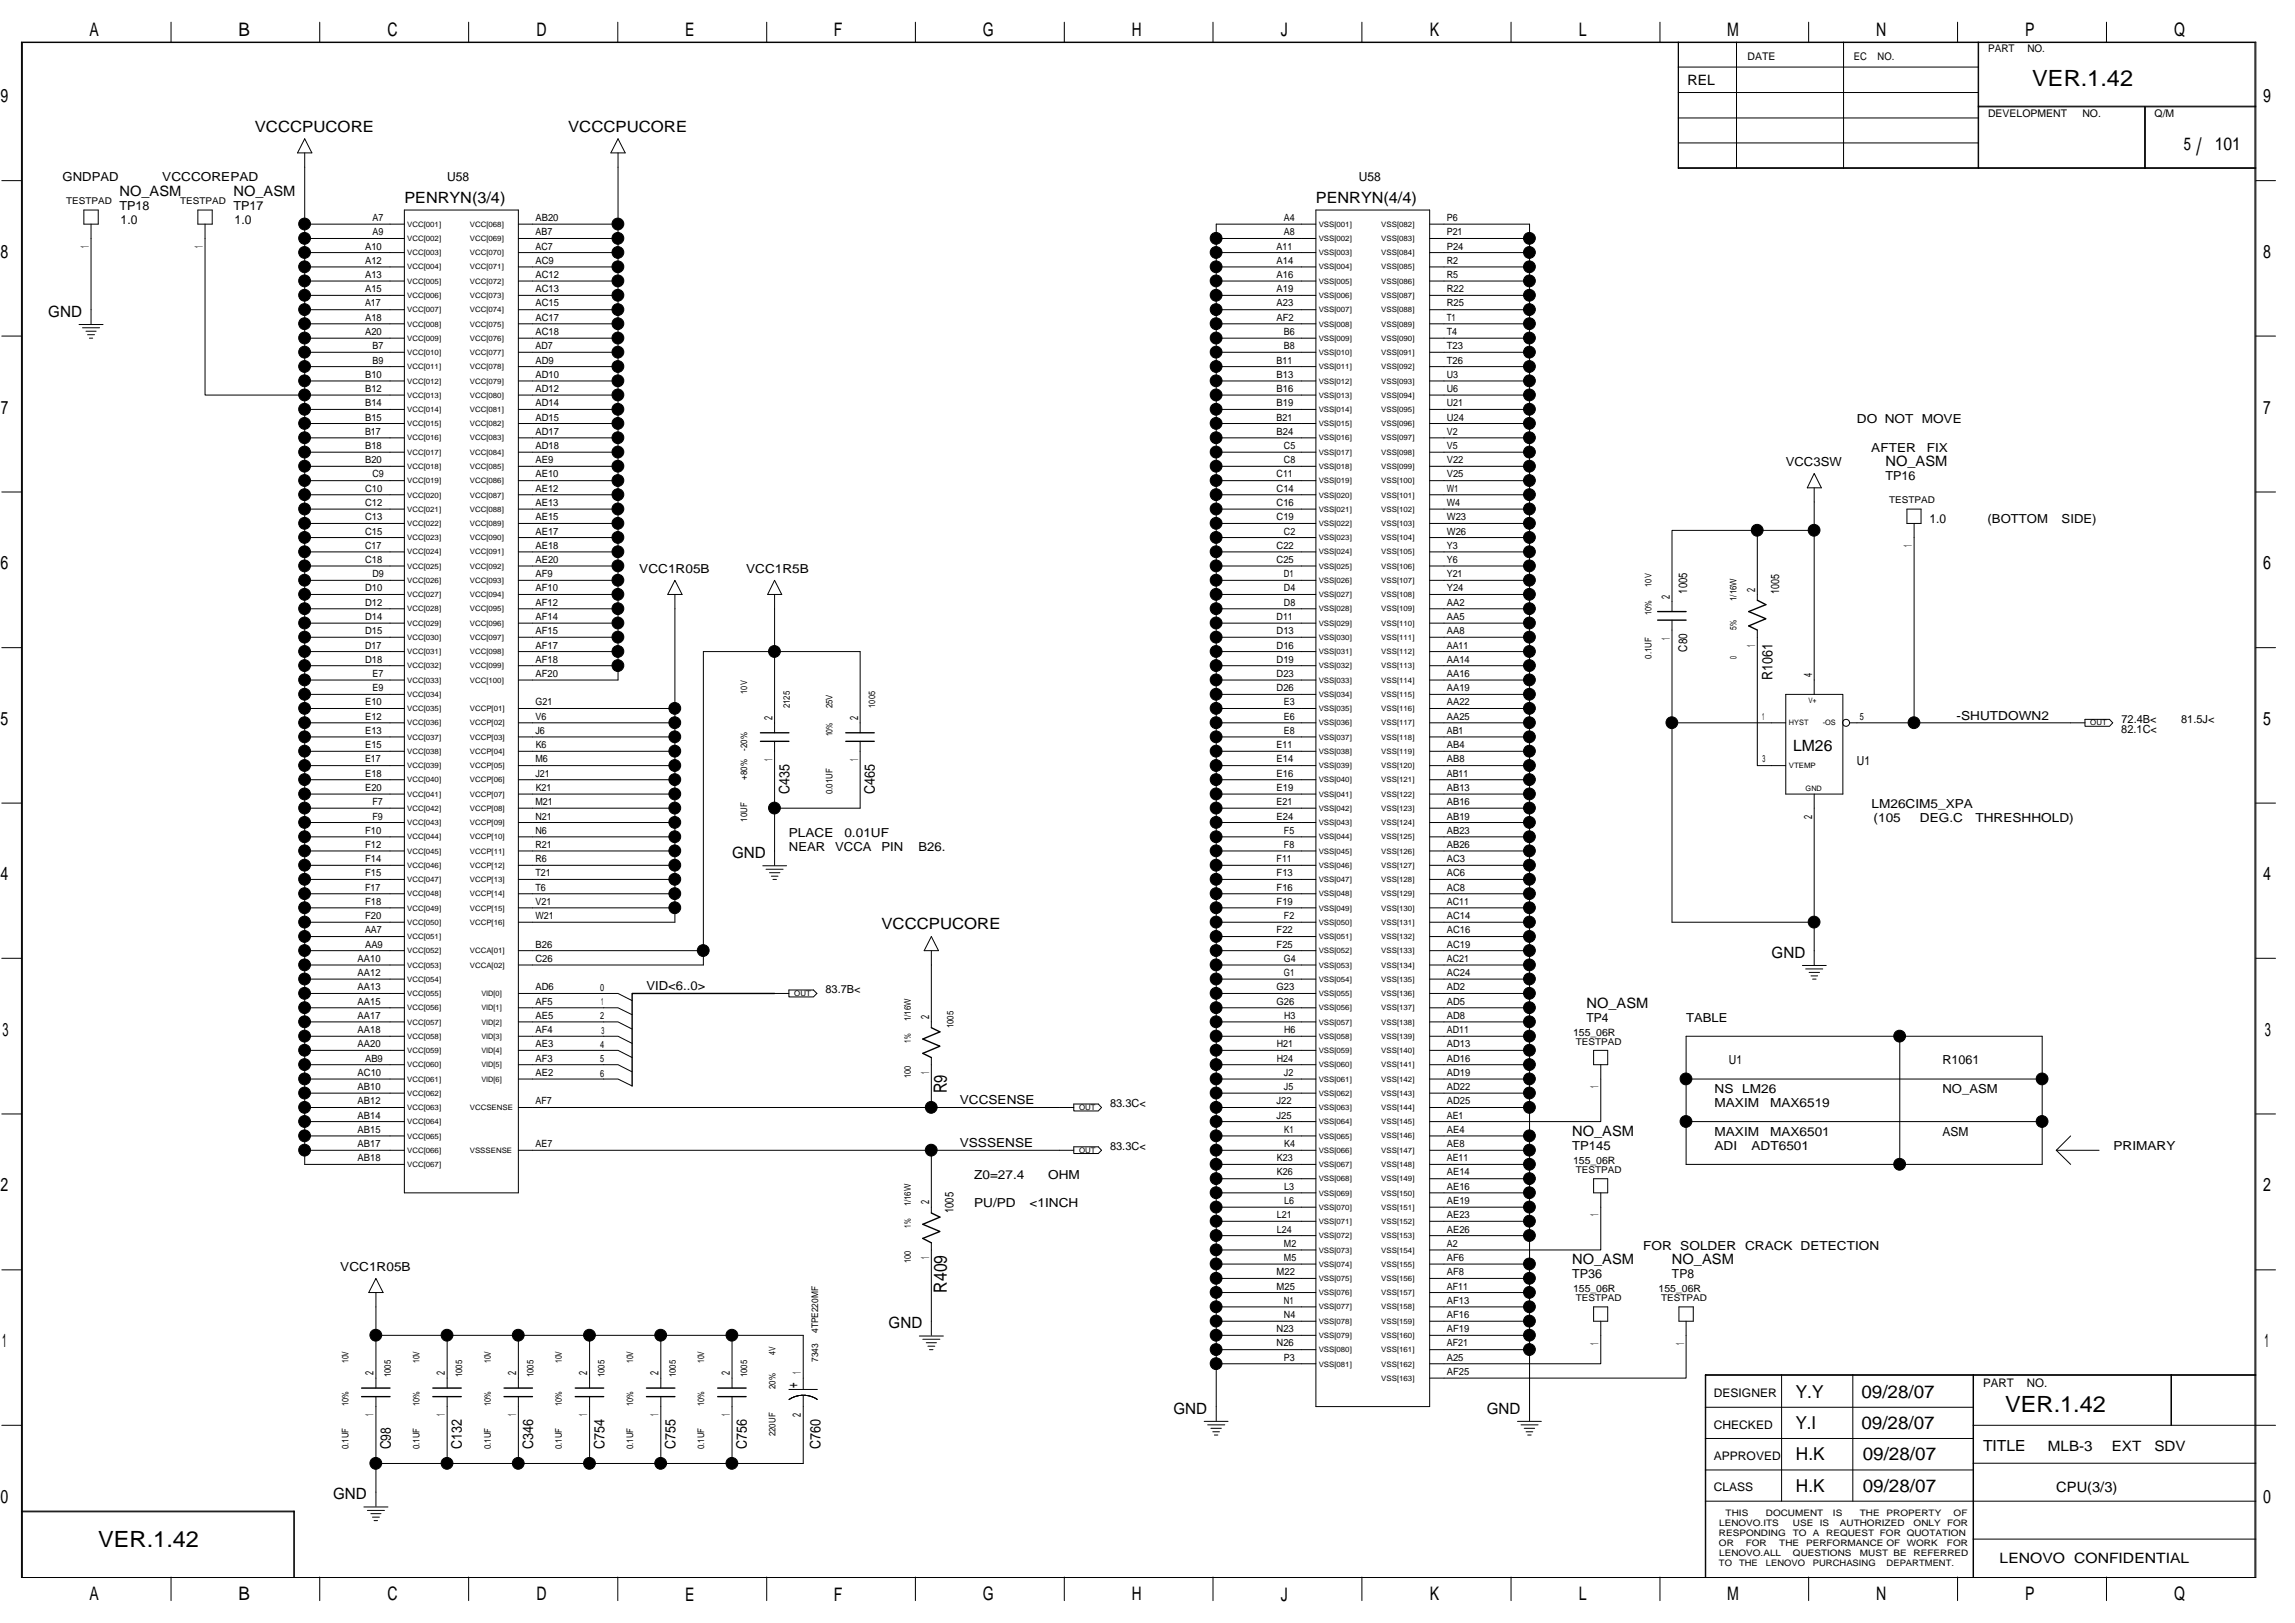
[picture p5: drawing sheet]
<svg xmlns="http://www.w3.org/2000/svg" width="420mm" height="297mm" viewBox="0 0 420 297" stroke-linecap="round" stroke-linejoin="round" font-family="sans-serif">
<defs><g id="words">
<text font-size="4.4" x="402.1" y="28.4">/</text>
<g font-size="4.1">
<text x="372.1" y="15.7">VER.1.42</text>
<text x="367.1" y="258.4">VER.1.42</text>
<text x="18" y="283.2">VER.1.42</text>
</g>
<g font-size="3.4">
<text x="16.4" y="6.6">A</text>
<text x="43.6" y="6.6">B</text>
<text x="70.9" y="6.6">C</text>
<text x="98.2" y="6.6">D</text>
<text x="125.4" y="6.6">E</text>
<text x="152.7" y="6.6">F</text>
<text x="179.9" y="6.6">G</text>
<text x="207.2" y="6.6">H</text>
<text x="234.5" y="6.6">J</text>
<text x="261.8" y="6.6">K</text>
<text x="289" y="6.6">L</text>
<text x="316.2" y="6.6">M</text>
<text x="343.5" y="6.6">N</text>
<text x="370.8" y="6.6">P</text>
<text x="398" y="6.6">Q</text>
<text x=".1" y="18.8">9</text>
<text x="414.3" y="18.8">9</text>
<text x=".1" y="47.2">8</text>
<text x="414.3" y="47.2">8</text>
<text x=".2" y="75.7">7</text>
<text x="414.3" y="75.7">7</text>
<text x=".1" y="104.2">6</text>
<text x="414.3" y="104.2">6</text>
<text x=".1" y="132.7">5</text>
<text x="414.3" y="132.7">5</text>
<text x=".1" y="161.1">4</text>
<text x="414.3" y="161.1">4</text>
<text x=".5" y="189.6">3</text>
<text x="414.6" y="189.6">3</text>
<text x=".1" y="218.1">2</text>
<text x="414.3" y="218.1">2</text>
<text x=".4" y="246.6">1</text>
<text x="414.6" y="246.6">1</text>
<text x=".1" y="275.1">0</text>
<text x="414.3" y="275.1">0</text>
<text x="16.4" y="292.9">A</text>
<text x="43.6" y="292.9">B</text>
<text x="70.9" y="292.9">C</text>
<text x="98.2" y="292.9">D</text>
<text x="125.4" y="292.9">E</text>
<text x="152.7" y="292.9">F</text>
<text x="179.9" y="292.9">G</text>
<text x="207.2" y="292.9">H</text>
<text x="234.5" y="292.9">J</text>
<text x="261.8" y="292.9">K</text>
<text x="289" y="292.9">L</text>
<text x="316.2" y="292.9">M</text>
<text x="343.5" y="292.9">N</text>
<text x="370.8" y="292.9">P</text>
<text x="398" y="292.9">Q</text>
</g>
<g font-size="3.3">
<text x="399.8" y="27.4">5</text>
<text x="405.5" y="27.4">101</text>
<text x="173.3" y="200.1" transform="rotate(-90 173.3 200.1)">R9</text>
<text x="173.3" y="236.6" transform="rotate(-90 173.3 236.6)">R409</text>
<text x="328.7" y="255.8">Y.Y</text>
<text x="340.8" y="255.8">09/28/07</text>
<text x="328.7" y="261.6">Y.I</text>
<text x="340.8" y="261.6">09/28/07</text>
<text x="328.8" y="267.3">H.K</text>
<text x="341" y="267.3">09/28/07</text>
<text x="328.8" y="273">H.K</text>
<text x="341" y="273">09/28/07</text>
</g>
<g font-size="2.8">
<text x="46.6" y="24.1">VCCCPUCORE</text>
<text x="104" y="24.1">VCCCPUCORE</text>
<text x="74" y="37.1">PENRYN(3/4)</text>
<text x="240.9" y="37.1">PENRYN(4/4)</text>
<text x="8.8" y="58">GND</text>
<text x="328.3" y="137.5">LM26</text>
<text x="134" y="157.1">GND</text>
<text x="161.4" y="170.1">VCCCPUCORE</text>
<text x="324.3" y="175.3">GND</text>
<text x="162.7" y="243.1">GND</text>
<text x="214.8" y="258.7">GND</text>
<text x="272.2" y="258.7">GND</text>
<text x="363" y="265.6">TITLE</text>
<text x="61" y="274.4">GND</text>
</g>
<g font-size="2.7">
<text x="324.5" y="124.5" transform="rotate(-90 324.5 124.5)">R1061</text>
<text x="144.6" y="145.3" transform="rotate(-90 144.6 145.3)">C435</text>
<text x="160.2" y="145.3" transform="rotate(-90 160.2 145.3)">C465</text>
<text x="146.1" y="254" transform="rotate(-90 146.1 254)">+</text>
<text x="71.5" y="265.3" transform="rotate(-90 71.5 265.3)">C98</text>
<text x="84.6" y="265.3" transform="rotate(-90 84.6 265.3)">C132</text>
<text x="97.6" y="265.3" transform="rotate(-90 97.6 265.3)">C346</text>
<text x="110.6" y="265.3" transform="rotate(-90 110.6 265.3)">C754</text>
<text x="123.7" y="265.3" transform="rotate(-90 123.7 265.3)">C755</text>
<text x="136.7" y="265.3" transform="rotate(-90 136.7 265.3)">C756</text>
<text x="150.2" y="265.3" transform="rotate(-90 150.2 265.3)">C760</text>
</g>
<g font-size="2.6">
<text x="308.9" y="15.5">REL</text>
<text x="21.9" y="35.8">NO_ASM</text>
<text x="42.7" y="35.8">NO_ASM</text>
<text x="345.2" y="85.3">NO_ASM</text>
<text x="290.4" y="184.4">NO_ASM</text>
<text x="287.8" y="207.9">NO_ASM</text>
<text x="287.8" y="231.4">NO_ASM</text>
<text x="306.1" y="231.4">NO_ASM</text>
<text x="374.9" y="265.5">MLB-3</text>
<text x="386.6" y="265.5">EXT</text>
<text x="394.4" y="265.5">SDV</text>
<text x="376.5" y="273.1">CPU(3/3)</text>
<text x="366.1" y="286.1">LENOVO CONFIDENTIAL</text>
</g>
<g font-size="2.3">
<text x="11.5" y="33.1">GNDPAD</text>
<text x="29.7" y="33.1">VCCCOREPAD</text>
<text x="81.9" y="33.1">U58</text>
<text x="248.7" y="33.1">U58</text>
<text x="21.9" y="38.4">TP18</text>
<text x="22.1" y="41">1.0</text>
<text x="42.7" y="38.4">TP17</text>
<text x="43" y="41">1.0</text>
<text x="340" y="77.5">DO NOT MOVE</text>
<text x="342.6" y="82.7">AFTER</text>
<text x="352.8" y="82.7">FIX</text>
<text x="326.9" y="85.3">VCC3SW</text>
<text x="345.2" y="87.9">TP16</text>
<text x="353.2" y="95.8">1.0</text>
<text x="363.9" y="95.8">(BOTTOM</text>
<text x="377.4" y="95.8">SIDE)</text>
<text x="117" y="104.9">VCC1R05B</text>
<text x="136.6" y="104.9">VCC1R5B</text>
<text x="358.2" y="131.7">-SHUTDOWN2</text>
<text x="340" y="140.1">U1</text>
<text x="342.6" y="147.9">LM26CIM5_XPA</text>
<text x="144.4" y="155.7">NEAR</text>
<text x="144.4" y="153.1">PLACE</text>
<text x="152.9" y="155.7">VCCA</text>
<text x="154.6" y="153.1">0.01UF</text>
<text x="161.4" y="155.7">PIN</text>
<text x="168.1" y="155.7">B26.</text>
<text x="343" y="150.5">(105</text>
<text x="351.5" y="150.5">DEG.C</text>
<text x="361.6" y="150.5">THRESHHOLD)</text>
<text x="118.4" y="181.3">VID&lt;6..0&gt;</text>
<text x="290.4" y="187">TP4</text>
<text x="308.7" y="187">TABLE</text>
<text x="316.5" y="194.8">U1</text>
<text x="355.6" y="194.8">R1061</text>
<text x="175.7" y="202.1">VCCSENSE</text>
<text x="313.9" y="200">NS</text>
<text x="313.9" y="202.7">MAXIM</text>
<text x="319" y="200">LM26</text>
<text x="324.1" y="202.7">MAX6519</text>
<text x="355.6" y="200">NO_ASM</text>
<text x="175.7" y="209.9">VSSSENSE</text>
<text x="313.9" y="207.9">MAXIM</text>
<text x="324.1" y="207.9">MAX6501</text>
<text x="355.6" y="207.9">ASM</text>
<text x="178.3" y="215.7">Z0=27.4</text>
<text x="191.9" y="215.7">OHM</text>
<text x="287.8" y="210.5">TP145</text>
<text x="313.9" y="210.5">ADI</text>
<text x="320.7" y="210.5">ADT6501</text>
<text x="386.9" y="210.5">PRIMARY</text>
<text x="178.3" y="220.9">PU/PD</text>
<text x="188.5" y="220.9">&lt;1INCH</text>
<text x="62.3" y="232.6">VCC1R05B</text>
<text x="287.8" y="233.9">TP36</text>
<text x="300.9" y="228.7">FOR SOLDER</text>
<text x="306.1" y="233.9">TP8</text>
<text x="319.5" y="228.7">CRACK DETECTION</text>
</g>
<g font-size="2.2">
<text x="308.9" y="108.6" transform="rotate(-90 308.9 108.6)">1005</text>
<text x="308.9" y="119.3" transform="rotate(-90 308.9 119.3)">C80</text>
<text x="174.6" y="222.1" transform="rotate(-90 174.6 222.1)">1005</text>
<text x="313.8" y="255.7">DESIGNER</text>
<text x="363" y="253.8">PART</text>
<text x="371.1" y="253.8">NO.</text>
<text x="313.8" y="261.5">CHECKED</text>
<text x="313.8" y="267.2">APPROVED</text>
<text x="313.8" y="272.9">CLASS</text>
</g>
<g font-size="2.1">
<text x="16.3" y="45.3" transform="rotate(-90 16.3 45.3)">1</text>
<text x="37.1" y="45.3" transform="rotate(-90 37.1 45.3)">1</text>
<text x="350" y="100.1" transform="rotate(-90 350 100.1)">1</text>
<text x="305.7" y="109.6" transform="rotate(-90 305.7 109.6)">2</text>
<text x="321.3" y="108.3" transform="rotate(-90 321.3 108.3)">2</text>
<text x="325.7" y="108.6" transform="rotate(-90 325.7 108.6)">1005</text>
<text x="305.7" y="117.1" transform="rotate(-90 305.7 117.1)">1</text>
<text x="321.3" y="118.4" transform="rotate(-90 321.3 118.4)">1</text>
<text x="331.8" y="124" transform="rotate(-90 331.8 124)">4</text>
<text x="141.4" y="131.7" transform="rotate(-90 141.4 131.7)">2</text>
<text x="157.1" y="131.7" transform="rotate(-90 157.1 131.7)">2</text>
<text x="141.4" y="139.2" transform="rotate(-90 141.4 139.2)">1</text>
<text x="157.1" y="139.2" transform="rotate(-90 157.1 139.2)">1</text>
<text x="331.8" y="149.8" transform="rotate(-90 331.8 149.8)">2</text>
<text x="170.1" y="186.5" transform="rotate(-90 170.1 186.5)">2</text>
<text x="170.1" y="196.6" transform="rotate(-90 170.1 196.6)">1</text>
<text x="292.6" y="199.2" transform="rotate(-90 292.6 199.2)">1</text>
<text x="170.1" y="220.4" transform="rotate(-90 170.1 220.4)">2</text>
<text x="292.6" y="222.6" transform="rotate(-90 292.6 222.6)">1</text>
<text x="170.1" y="230.5" transform="rotate(-90 170.1 230.5)">1</text>
<text x="68.4" y="251.7" transform="rotate(-90 68.4 251.7)">2</text>
<text x="81.4" y="251.7" transform="rotate(-90 81.4 251.7)">2</text>
<text x="94.5" y="251.7" transform="rotate(-90 94.5 251.7)">2</text>
<text x="107.5" y="251.7" transform="rotate(-90 107.5 251.7)">2</text>
<text x="120.6" y="251.7" transform="rotate(-90 120.6 251.7)">2</text>
<text x="133.6" y="251.7" transform="rotate(-90 133.6 251.7)">2</text>
<text x="146.6" y="251.5" transform="rotate(-90 146.6 251.5)">1</text>
<text x="292.6" y="246.1" transform="rotate(-90 292.6 246.1)">1</text>
<text x="308.3" y="246.1" transform="rotate(-90 308.3 246.1)">1</text>
<text x="68.4" y="259.1" transform="rotate(-90 68.4 259.1)">1</text>
<text x="81.4" y="259.1" transform="rotate(-90 81.4 259.1)">1</text>
<text x="94.5" y="259.1" transform="rotate(-90 94.5 259.1)">1</text>
<text x="107.5" y="259.1" transform="rotate(-90 107.5 259.1)">1</text>
<text x="120.6" y="259.1" transform="rotate(-90 120.6 259.1)">1</text>
<text x="133.6" y="259.1" transform="rotate(-90 133.6 259.1)">1</text>
<text x="146.6" y="259.3" transform="rotate(-90 146.6 259.3)">2</text>
</g>
<g font-size="2">
<text x="388.4" y="134.1">82.1C&lt;</text>
<text x="388.4" y="132.2">72.4B&lt;</text>
<text x="399.3" y="132.2">81.5J&lt;</text>
<text x="151.1" y="181.8">83.7B&lt;</text>
<text x="203.2" y="202.6">83.3C&lt;</text>
<text x="203.2" y="210.5">83.3C&lt;</text>
</g>
<g font-size="1.9">
<text x="319.9" y="11">DATE</text>
<text x="339.4" y="11">EC</text>
<text x="343.7" y="11">NO.</text>
<text x="364" y="9.5">PART</text>
<text x="371.2" y="9.5">NO.</text>
<text x="364" y="21.3">DEVELOPMENT</text>
<text x="381.2" y="21.3">NO.</text>
<text x="394.5" y="21.3">Q/M</text>
<text x="288" y="189.6">155_06R</text>
<text x="288" y="213.1">155_06R</text>
<text x="288" y="236.5">155_06R</text>
<text x="303.6" y="236.5">155_06R</text>
</g>
<g font-size="1.8">
<text x="68.2" y="40.5">A7</text>
<text x="98" y="40.5">AB20</text>
<text x="235.1" y="40.5">A4</text>
<text x="264.9" y="40.5">P6</text>
<text x="66.8" y="45.7">A10</text>
<text x="68.2" y="43.1">A9</text>
<text x="98" y="45.7">AC7</text>
<text x="98" y="43.1">AB7</text>
<text x="233.7" y="45.7">A11</text>
<text x="235.1" y="43.1">A8</text>
<text x="264.9" y="45.7">P24</text>
<text x="264.9" y="43.1">P21</text>
<text x="66.8" y="53.5">A15</text>
<text x="66.8" y="50.9">A13</text>
<text x="66.8" y="48.3">A12</text>
<text x="98" y="48.3">AC9</text>
<text x="98" y="53.5">AC13</text>
<text x="98" y="50.9">AC12</text>
<text x="233.7" y="53.5">A19</text>
<text x="233.7" y="50.9">A16</text>
<text x="233.7" y="48.3">A14</text>
<text x="264.9" y="50.9">R5</text>
<text x="264.9" y="53.5">R22</text>
<text x="264.9" y="48.3">R2</text>
<text x="66.8" y="58.7">A18</text>
<text x="66.8" y="56.1">A17</text>
<text x="98" y="58.7">AC17</text>
<text x="98" y="56.1">AC15</text>
<text x="233.7" y="58.7">AF2</text>
<text x="233.7" y="56.1">A23</text>
<text x="264.9" y="58.7">T1</text>
<text x="264.9" y="56.1">R25</text>
<text x="66.8" y="61.3">A20</text>
<text x="68.2" y="63.9">B7</text>
<text x="98" y="63.9">AD7</text>
<text x="98" y="61.3">AC18</text>
<text x="235.1" y="63.9">B8</text>
<text x="235.1" y="61.3">B6</text>
<text x="264.9" y="61.3">T4</text>
<text x="264.9" y="63.9">T23</text>
<text x="66.8" y="71.8">B12</text>
<text x="66.8" y="69.1">B10</text>
<text x="68.2" y="66.5">B9</text>
<text x="98" y="66.5">AD9</text>
<text x="98" y="71.8">AD12</text>
<text x="98" y="69.1">AD10</text>
<text x="233.7" y="71.8">B16</text>
<text x="233.7" y="69.1">B13</text>
<text x="233.7" y="66.5">B11</text>
<text x="264.9" y="71.8">U6</text>
<text x="264.9" y="69.1">U3</text>
<text x="264.9" y="66.5">T26</text>
<text x="66.8" y="77">B15</text>
<text x="66.8" y="74.3">B14</text>
<text x="98" y="77">AD15</text>
<text x="98" y="74.3">AD14</text>
<text x="233.7" y="77">B21</text>
<text x="233.7" y="74.3">B19</text>
<text x="264.9" y="77">U24</text>
<text x="264.9" y="74.3">U21</text>
<text x="66.8" y="79.6">B17</text>
<text x="66.8" y="82.2">B18</text>
<text x="98" y="82.2">AD18</text>
<text x="98" y="79.6">AD17</text>
<text x="233.7" y="79.6">B24</text>
<text x="235.1" y="82.2">C5</text>
<text x="264.9" y="82.2">V5</text>
<text x="264.9" y="79.6">V2</text>
<text x="66.8" y="84.8">B20</text>
<text x="68.2" y="87.4">C9</text>
<text x="98" y="84.8">AE9</text>
<text x="98" y="87.4">AE10</text>
<text x="233.7" y="87.4">C11</text>
<text x="235.1" y="84.8">C8</text>
<text x="264.9" y="87.4">V25</text>
<text x="264.9" y="84.8">V22</text>
<text x="66.8" y="95.2">C13</text>
<text x="66.8" y="92.6">C12</text>
<text x="66.8" y="90">C10</text>
<text x="98" y="95.2">AE15</text>
<text x="98" y="92.6">AE13</text>
<text x="98" y="90">AE12</text>
<text x="233.7" y="95.2">C19</text>
<text x="233.7" y="92.6">C16</text>
<text x="233.7" y="90">C14</text>
<text x="264.9" y="92.6">W4</text>
<text x="264.9" y="95.2">W23</text>
<text x="264.9" y="90">W1</text>
<text x="66.8" y="100.4">C17</text>
<text x="66.8" y="97.8">C15</text>
<text x="98" y="100.4">AE18</text>
<text x="98" y="97.8">AE17</text>
<text x="233.7" y="100.4">C22</text>
<text x="235.1" y="97.8">C2</text>
<text x="264.9" y="100.4">Y3</text>
<text x="264.9" y="97.8">W26</text>
<text x="66.8" y="103">C18</text>
<text x="68.2" y="105.7">D9</text>
<text x="98" y="105.7">AF9</text>
<text x="98" y="103">AE20</text>
<text x="233.7" y="103">C25</text>
<text x="235.1" y="105.7">D1</text>
<text x="264.9" y="103">Y6</text>
<text x="264.9" y="105.7">Y21</text>
<text x="66.8" y="113.5">D14</text>
<text x="66.8" y="110.9">D12</text>
<text x="66.8" y="108.2">D10</text>
<text x="98" y="113.5">AF14</text>
<text x="98" y="110.9">AF12</text>
<text x="98" y="108.2">AF10</text>
<text x="233.7" y="113.5">D11</text>
<text x="235.1" y="110.9">D8</text>
<text x="235.1" y="108.2">D4</text>
<text x="264.9" y="108.2">Y24</text>
<text x="264.9" y="113.5">AA5</text>
<text x="264.9" y="110.9">AA2</text>
<text x="66.8" y="118.7">D17</text>
<text x="66.8" y="116.1">D15</text>
<text x="98" y="118.7">AF17</text>
<text x="98" y="116.1">AF15</text>
<text x="233.7" y="118.7">D16</text>
<text x="233.7" y="116.1">D13</text>
<text x="264.9" y="116.1">AA8</text>
<text x="264.9" y="118.7">AA11</text>
<text x="66.8" y="121.3">D18</text>
<text x="68.2" y="123.9">E7</text>
<text x="98" y="123.9">AF20</text>
<text x="98" y="121.3">AF18</text>
<text x="233.7" y="123.9">D23</text>
<text x="233.7" y="121.3">D19</text>
<text x="264.9" y="123.9">AA16</text>
<text x="264.9" y="121.3">AA14</text>
<text x="66.8" y="131.7">E12</text>
<text x="66.8" y="129.1">E10</text>
<text x="68.2" y="126.5">E9</text>
<text x="98" y="131.7">V6</text>
<text x="98" y="129.1">G21</text>
<text x="233.7" y="126.5">D26</text>
<text x="235.1" y="131.7">E6</text>
<text x="235.1" y="129.1">E3</text>
<text x="264.9" y="131.7">AA25</text>
<text x="264.9" y="129.1">AA22</text>
<text x="264.9" y="126.5">AA19</text>
<text x="322.6" y="131.7">1</text>
<text x="340.5" y="131.7">5</text>
<text x="66.8" y="136.9">E15</text>
<text x="66.8" y="134.3">E13</text>
<text x="98" y="134.3">J6</text>
<text x="98.1" y="136.9">K6</text>
<text x="233.7" y="136.9">E11</text>
<text x="235.1" y="134.3">E8</text>
<text x="264.9" y="136.9">AB4</text>
<text x="264.9" y="134.3">AB1</text>
<text x="66.8" y="142.2">E18</text>
<text x="66.8" y="139.5">E17</text>
<text x="98" y="139.5">M6</text>
<text x="98" y="142.2">J21</text>
<text x="233.7" y="142.2">E16</text>
<text x="233.7" y="139.5">E14</text>
<text x="264.9" y="139.5">AB8</text>
<text x="264.9" y="142.2">AB11</text>
<text x="322.7" y="139.5">3</text>
<text x="66.8" y="144.7">E20</text>
<text x="68.2" y="150">F9</text>
<text x="68.2" y="147.4">F7</text>
<text x="98" y="150">N21</text>
<text x="98" y="147.4">M21</text>
<text x="98.1" y="144.7">K21</text>
<text x="233.7" y="150">E24</text>
<text x="233.7" y="147.4">E21</text>
<text x="233.7" y="144.7">E19</text>
<text x="264.9" y="150">AB19</text>
<text x="264.9" y="147.4">AB16</text>
<text x="264.9" y="144.7">AB13</text>
<text x="66.8" y="155.2">F12</text>
<text x="66.8" y="152.6">F10</text>
<text x="98" y="155.2">R21</text>
<text x="98" y="152.6">N6</text>
<text x="235.1" y="155.2">F8</text>
<text x="235.1" y="152.6">F5</text>
<text x="264.9" y="155.2">AB26</text>
<text x="264.9" y="152.6">AB23</text>
<text x="66.8" y="160.4">F15</text>
<text x="66.8" y="157.8">F14</text>
<text x="98" y="160.4">T21</text>
<text x="98" y="157.8">R6</text>
<text x="233.7" y="160.4">F13</text>
<text x="233.7" y="157.8">F11</text>
<text x="264.9" y="160.4">AC6</text>
<text x="264.9" y="157.8">AC3</text>
<text x="66.8" y="165.6">F18</text>
<text x="66.8" y="163">F17</text>
<text x="98" y="165.6">V21</text>
<text x="98" y="163">T6</text>
<text x="233.7" y="165.6">F19</text>
<text x="233.7" y="163">F16</text>
<text x="264.9" y="163">AC8</text>
<text x="264.9" y="165.6">AC11</text>
<text x="66.8" y="168.2">F20</text>
<text x="66.8" y="170.8">AA7</text>
<text x="66.8" y="173.4">AA9</text>
<text x="98" y="168.2">W21</text>
<text x="98" y="173.4">B26</text>
<text x="233.7" y="173.4">F25</text>
<text x="233.7" y="170.8">F22</text>
<text x="235.1" y="168.2">F2</text>
<text x="264.9" y="173.4">AC19</text>
<text x="264.9" y="170.8">AC16</text>
<text x="264.9" y="168.2">AC14</text>
<text x="65.5" y="178.6">AA12</text>
<text x="65.5" y="176.1">AA10</text>
<text x="98" y="176.1">C26</text>
<text x="235.1" y="176.1">G4</text>
<text x="235.1" y="178.6">G1</text>
<text x="264.9" y="178.6">AC24</text>
<text x="264.9" y="176.1">AC21</text>
<text x="65.5" y="183.9">AA15</text>
<text x="65.5" y="181.3">AA13</text>
<text x="98" y="183.9">AF5</text>
<text x="98" y="181.3">AD6</text>
<text x="109.9" y="181.4">0</text>
<text x="110.1" y="184">1</text>
<text x="233.7" y="183.9">G26</text>
<text x="233.7" y="181.3">G23</text>
<text x="264.9" y="183.9">AD5</text>
<text x="264.9" y="181.3">AD2</text>
<text x="65.5" y="191.7">AA20</text>
<text x="65.5" y="189.1">AA18</text>
<text x="65.5" y="186.5">AA17</text>
<text x="98" y="189.1">AF4</text>
<text x="98" y="186.5">AE5</text>
<text x="98" y="191.7">AE3</text>
<text x="109.9" y="191.8">4</text>
<text x="109.9" y="186.6">2</text>
<text x="110.1" y="189.2">3</text>
<text x="233.8" y="191.7">H21</text>
<text x="235.1" y="189.1">H6</text>
<text x="235.1" y="186.5">H3</text>
<text x="264.9" y="186.5">AD8</text>
<text x="264.9" y="191.7">AD13</text>
<text x="264.9" y="189.1">AD11</text>
<text x="65.5" y="196.9">AC10</text>
<text x="66.8" y="194.3">AB9</text>
<text x="98" y="194.3">AF3</text>
<text x="98" y="196.9">AE2</text>
<text x="109.9" y="197">6</text>
<text x="109.9" y="194.4">5</text>
<text x="233.8" y="194.3">H24</text>
<text x="235.1" y="196.9">J2</text>
<text x="264.9" y="196.9">AD19</text>
<text x="264.9" y="194.3">AD16</text>
<text x="65.5" y="202.1">AB12</text>
<text x="65.5" y="199.5">AB10</text>
<text x="98" y="202.1">AF7</text>
<text x="233.7" y="202.1">J22</text>
<text x="235.1" y="199.5">J5</text>
<text x="264.9" y="202.1">AD25</text>
<text x="264.9" y="199.5">AD22</text>
<text x="65.5" y="209.9">AB17</text>
<text x="65.5" y="207.3">AB15</text>
<text x="65.5" y="204.7">AB14</text>
<text x="98" y="209.9">AE7</text>
<text x="233.7" y="204.7">J25</text>
<text x="235.1" y="207.3">K1</text>
<text x="235.1" y="209.9">K4</text>
<text x="264.9" y="209.9">AE8</text>
<text x="264.9" y="207.3">AE4</text>
<text x="264.9" y="204.7">AE1</text>
<text x="65.5" y="212.6">AB18</text>
<text x="233.8" y="215.1">K26</text>
<text x="233.8" y="212.6">K23</text>
<text x="264.9" y="215.1">AE14</text>
<text x="264.9" y="212.6">AE11</text>
<text x="235.1" y="220.4">L6</text>
<text x="235.1" y="217.8">L3</text>
<text x="264.9" y="220.4">AE19</text>
<text x="264.9" y="217.8">AE16</text>
<text x="233.8" y="225.6">L24</text>
<text x="233.8" y="223">L21</text>
<text x="264.9" y="225.6">AE26</text>
<text x="264.9" y="223">AE23</text>
<text x="233.7" y="233.4">M22</text>
<text x="235.1" y="230.8">M5</text>
<text x="235.1" y="228.2">M2</text>
<text x="264.9" y="233.4">AF8</text>
<text x="264.9" y="230.8">AF6</text>
<text x="264.9" y="228.2">A2</text>
<text x="233.7" y="236">M25</text>
<text x="235.1" y="238.6">N1</text>
<text x="264.9" y="238.6">AF13</text>
<text x="264.9" y="236">AF11</text>
<text x="233.7" y="243.8">N23</text>
<text x="235.1" y="241.2">N4</text>
<text x="264.9" y="243.8">AF19</text>
<text x="264.9" y="241.2">AF16</text>
<text x="233.7" y="246.4">N26</text>
<text x="235.1" y="249">P3</text>
<text x="264.9" y="251.7">AF25</text>
<text x="264.9" y="246.4">AF21</text>
<text x="264.9" y="249">A25</text>
</g>
<g font-size="1.7">
<text x="12.1" y="37.3">TESTPAD</text>
<text x="33" y="37.3">TESTPAD</text>
<text x="345.9" y="92.1">TESTPAD</text>
<text x="302.3" y="107.4" transform="rotate(-90 302.3 107.4)">10V</text>
<text x="302.3" y="112.6" transform="rotate(-90 302.3 112.6)">10%</text>
<text x="317.9" y="110" transform="rotate(-90 317.9 110)">1/16W</text>
<text x="317.9" y="115.3" transform="rotate(-90 317.9 115.3)">5%</text>
<text x="302.3" y="120.6" transform="rotate(-90 302.3 120.6)">0.1UF</text>
<text x="317.9" y="120.6" transform="rotate(-90 317.9 120.6)">0</text>
<text x="136.8" y="127" transform="rotate(-90 136.8 127)">10V</text>
<text x="144.6" y="129.7" transform="rotate(-90 144.6 129.7)">2125</text>
<text x="152.4" y="129.7" transform="rotate(-90 152.4 129.7)">25V</text>
<text x="160.2" y="129.5" transform="rotate(-90 160.2 129.5)">1005</text>
<text x="136.8" y="137.4" transform="rotate(-90 136.8 137.4)">-20%</text>
<text x="152.4" y="134.7" transform="rotate(-90 152.4 134.7)">10%</text>
<text x="136.8" y="142.7" transform="rotate(-90 136.8 142.7)">+80%</text>
<text x="152.4" y="145.3" transform="rotate(-90 152.4 145.3)">0.01UF</text>
<text x="136.8" y="150.4" transform="rotate(-90 136.8 150.4)">10UF</text>
<text x="166.7" y="186.9" transform="rotate(-90 166.7 186.9)">1/16W</text>
<text x="166.7" y="190.8" transform="rotate(-90 166.7 190.8)">1%</text>
<text x="174.6" y="188.2" transform="rotate(-90 174.6 188.2)">1005</text>
<text x="288.5" y="191.2">TESTPAD</text>
<text x="166.7" y="197.4" transform="rotate(-90 166.7 197.4)">100</text>
<text x="288.5" y="214.6">TESTPAD</text>
<text x="166.7" y="220.8" transform="rotate(-90 166.7 220.8)">1/16W</text>
<text x="166.7" y="224.7" transform="rotate(-90 166.7 224.7)">1%</text>
<text x="166.7" y="231.2" transform="rotate(-90 166.7 231.2)">100</text>
<text x="288.5" y="238.1">TESTPAD</text>
<text x="304.1" y="238.1">TESTPAD</text>
<text x="149.8" y="244" transform="rotate(-90 149.8 244)">4TPE220MF</text>
<text x="63.8" y="249.5" transform="rotate(-90 63.8 249.5)">10V</text>
<text x="76.8" y="249.5" transform="rotate(-90 76.8 249.5)">10V</text>
<text x="89.9" y="249.5" transform="rotate(-90 89.9 249.5)">10V</text>
<text x="102.9" y="249.5" transform="rotate(-90 102.9 249.5)">10V</text>
<text x="115.9" y="249.5" transform="rotate(-90 115.9 249.5)">10V</text>
<text x="128.9" y="249.5" transform="rotate(-90 128.9 249.5)">10V</text>
<text x="142" y="247.9" transform="rotate(-90 142 247.9)">4V</text>
<text x="149.8" y="249.3" transform="rotate(-90 149.8 249.3)">7343</text>
<text x="63.8" y="257.3" transform="rotate(-90 63.8 257.3)">10%</text>
<text x="71.6" y="252.1" transform="rotate(-90 71.6 252.1)">1005</text>
<text x="76.8" y="257.3" transform="rotate(-90 76.8 257.3)">10%</text>
<text x="84.6" y="252.1" transform="rotate(-90 84.6 252.1)">1005</text>
<text x="89.9" y="257.3" transform="rotate(-90 89.9 257.3)">10%</text>
<text x="97.7" y="252.1" transform="rotate(-90 97.7 252.1)">1005</text>
<text x="102.9" y="257.3" transform="rotate(-90 102.9 257.3)">10%</text>
<text x="110.7" y="252.1" transform="rotate(-90 110.7 252.1)">1005</text>
<text x="115.9" y="257.3" transform="rotate(-90 115.9 257.3)">10%</text>
<text x="123.7" y="252.1" transform="rotate(-90 123.7 252.1)">1005</text>
<text x="128.9" y="257.3" transform="rotate(-90 128.9 257.3)">10%</text>
<text x="136.8" y="252.1" transform="rotate(-90 136.8 252.1)">1005</text>
<text x="142" y="254.2" transform="rotate(-90 142 254.2)">20%</text>
<text x="142" y="262.9" transform="rotate(-90 142 262.9)">220UF</text>
<text x="63.8" y="265.3" transform="rotate(-90 63.8 265.3)">0.1UF</text>
<text x="76.8" y="265.3" transform="rotate(-90 76.8 265.3)">0.1UF</text>
<text x="89.9" y="265.3" transform="rotate(-90 89.9 265.3)">0.1UF</text>
<text x="102.9" y="265.3" transform="rotate(-90 102.9 265.3)">0.1UF</text>
<text x="115.9" y="265.3" transform="rotate(-90 115.9 265.3)">0.1UF</text>
<text x="128.9" y="265.3" transform="rotate(-90 128.9 265.3)">0.1UF</text>
</g>
<g font-size="1.6">
<text x="314.7" y="281.2">RESPONDING</text>
<text x="314.7" y="279.3">LENOVO.ITS</text>
<text x="315.9" y="277.5">THIS</text>
<text x="323.3" y="277.5">DOCUMENT</text>
<text x="328.2" y="281.2">TO</text>
<text x="328.2" y="279.3">USE</text>
<text x="331.9" y="281.2">A</text>
<text x="333.2" y="279.3">IS</text>
<text x="334.3" y="281.2">REQUEST FOR QUOTATION</text>
<text x="335.6" y="277.5">IS</text>
<text x="336.8" y="279.3">AUTHORIZED</text>
<text x="340.5" y="277.5">THE</text>
<text x="345.4" y="277.5">PROPERTY</text>
<text x="350.3" y="279.3">ONLY</text>
<text x="356.5" y="279.3">FOR</text>
<text x="357.7" y="277.5">OF</text>
<text x="314.7" y="286.7">TO</text>
<text x="314.7" y="283">OR</text>
<text x="314.7" y="284.9">LENOVO.ALL</text>
<text x="318.4" y="286.7">THE</text>
<text x="319.6" y="283">FOR</text>
<text x="323.3" y="286.7">LENOVO</text>
<text x="325.7" y="283">THE</text>
<text x="328.2" y="284.9">QUESTIONS</text>
<text x="330.7" y="283">PERFORMANCE OF</text>
<text x="331.9" y="286.7">PURCHASING</text>
<text x="340.5" y="284.9">MUST BE</text>
<text x="345.4" y="286.7">DEPARTMENT.</text>
<text x="349.1" y="283">WORK</text>
<text x="350.3" y="284.9">REFERRED</text>
<text x="356.4" y="283">FOR</text>
</g>
<g font-size="1.4">
<text x="74.5" y="41.5">VCC[001]</text>
<text x="86" y="41.5">VCC[068]</text>
<text x="241.4" y="41.5">VSS[001]</text>
<text x="252.9" y="41.5">VSS[082]</text>
<text x="74.5" y="44.1">VCC[002]</text>
<text x="74.5" y="46.7">VCC[003]</text>
<text x="86" y="44.1">VCC[069]</text>
<text x="86" y="46.7">VCC[070]</text>
<text x="241.4" y="44.1">VSS[002]</text>
<text x="241.4" y="46.7">VSS[003]</text>
<text x="252.9" y="44.1">VSS[083]</text>
<text x="252.9" y="46.7">VSS[084]</text>
<text x="74.5" y="49.3">VCC[004]</text>
<text x="74.5" y="51.9">VCC[005]</text>
<text x="86" y="49.3">VCC[071]</text>
<text x="86" y="51.9">VCC[072]</text>
<text x="241.4" y="49.3">VSS[004]</text>
<text x="241.4" y="51.9">VSS[005]</text>
<text x="252.9" y="49.3">VSS[085]</text>
<text x="252.9" y="51.9">VSS[086]</text>
<text x="74.5" y="54.5">VCC[006]</text>
<text x="74.5" y="57.2">VCC[007]</text>
<text x="74.5" y="59.8">VCC[008]</text>
<text x="86" y="54.5">VCC[073]</text>
<text x="86" y="57.2">VCC[074]</text>
<text x="86" y="59.8">VCC[075]</text>
<text x="241.4" y="54.5">VSS[006]</text>
<text x="241.4" y="57.2">VSS[007]</text>
<text x="241.4" y="59.8">VSS[008]</text>
<text x="252.9" y="54.5">VSS[087]</text>
<text x="252.9" y="57.2">VSS[088]</text>
<text x="252.9" y="59.8">VSS[089]</text>
<text x="74.5" y="62.4">VCC[009]</text>
<text x="74.5" y="65">VCC[010]</text>
<text x="86" y="62.4">VCC[076]</text>
<text x="86" y="65">VCC[077]</text>
<text x="241.4" y="62.4">VSS[009]</text>
<text x="241.4" y="65">VSS[010]</text>
<text x="252.9" y="62.4">VSS[090]</text>
<text x="252.9" y="65">VSS[091]</text>
<text x="74.5" y="67.6">VCC[011]</text>
<text x="74.5" y="70.2">VCC[012]</text>
<text x="86" y="67.6">VCC[078]</text>
<text x="86" y="70.2">VCC[079]</text>
<text x="241.4" y="67.6">VSS[011]</text>
<text x="241.4" y="70.2">VSS[012]</text>
<text x="252.9" y="67.6">VSS[092]</text>
<text x="252.9" y="70.2">VSS[093]</text>
<text x="74.5" y="72.8">VCC[013]</text>
<text x="74.5" y="75.4">VCC[014]</text>
<text x="86" y="72.8">VCC[080]</text>
<text x="86" y="75.4">VCC[081]</text>
<text x="241.4" y="72.8">VSS[013]</text>
<text x="241.4" y="75.4">VSS[014]</text>
<text x="252.9" y="72.8">VSS[094]</text>
<text x="252.9" y="75.4">VSS[095]</text>
<text x="74.5" y="78">VCC[015]</text>
<text x="74.5" y="80.6">VCC[016]</text>
<text x="74.5" y="83.2">VCC[017]</text>
<text x="86" y="78">VCC[082]</text>
<text x="86" y="80.6">VCC[083]</text>
<text x="86" y="83.2">VCC[084]</text>
<text x="241.4" y="78">VSS[015]</text>
<text x="241.4" y="80.6">VSS[016]</text>
<text x="241.4" y="83.2">VSS[017]</text>
<text x="252.9" y="78">VSS[096]</text>
<text x="252.9" y="80.6">VSS[097]</text>
<text x="252.9" y="83.2">VSS[098]</text>
<text x="74.5" y="85.8">VCC[018]</text>
<text x="74.5" y="88.4">VCC[019]</text>
<text x="86" y="85.8">VCC[085]</text>
<text x="86" y="88.4">VCC[086]</text>
<text x="241.4" y="85.8">VSS[018]</text>
<text x="241.4" y="88.4">VSS[019]</text>
<text x="252.9" y="85.8">VSS[099]</text>
<text x="252.9" y="88.4">VSS[100]</text>
<text x="74.5" y="91.1">VCC[020]</text>
<text x="74.5" y="93.6">VCC[021]</text>
<text x="86" y="91.1">VCC[087]</text>
<text x="86" y="93.6">VCC[088]</text>
<text x="241.4" y="91.1">VSS[020]</text>
<text x="241.4" y="93.6">VSS[021]</text>
<text x="252.9" y="91.1">VSS[101]</text>
<text x="252.9" y="93.6">VSS[102]</text>
<text x="74.5" y="96.3">VCC[022]</text>
<text x="74.5" y="98.8">VCC[023]</text>
<text x="74.5" y="101.5">VCC[024]</text>
<text x="86" y="96.3">VCC[089]</text>
<text x="86" y="98.9">VCC[090]</text>
<text x="86" y="101.5">VCC[091]</text>
<text x="241.4" y="96.3">VSS[022]</text>
<text x="241.4" y="98.8">VSS[023]</text>
<text x="241.4" y="101.5">VSS[024]</text>
<text x="252.9" y="96.3">VSS[103]</text>
<text x="252.9" y="98.9">VSS[104]</text>
<text x="252.9" y="101.5">VSS[105]</text>
<text x="74.5" y="104.1">VCC[025]</text>
<text x="74.5" y="106.7">VCC[026]</text>
<text x="86" y="104.1">VCC[092]</text>
<text x="86" y="106.7">VCC[093]</text>
<text x="241.4" y="104.1">VSS[025]</text>
<text x="241.4" y="106.7">VSS[026]</text>
<text x="252.9" y="104.1">VSS[106]</text>
<text x="252.9" y="106.7">VSS[107]</text>
<text x="74.5" y="109.3">VCC[027]</text>
<text x="74.5" y="111.9">VCC[028]</text>
<text x="86" y="109.3">VCC[094]</text>
<text x="86" y="111.9">VCC[095]</text>
<text x="241.4" y="109.3">VSS[027]</text>
<text x="241.4" y="111.9">VSS[028]</text>
<text x="252.9" y="109.3">VSS[108]</text>
<text x="252.9" y="111.9">VSS[109]</text>
<text x="74.5" y="114.5">VCC[029]</text>
<text x="74.5" y="117.1">VCC[030]</text>
<text x="74.5" y="119.7">VCC[031]</text>
<text x="86" y="114.5">VCC[096]</text>
<text x="86" y="117.1">VCC[097]</text>
<text x="86" y="119.7">VCC[098]</text>
<text x="241.4" y="114.5">VSS[029]</text>
<text x="241.4" y="117.1">VSS[030]</text>
<text x="241.4" y="119.7">VSS[031]</text>
<text x="252.9" y="114.5">VSS[110]</text>
<text x="252.9" y="117.1">VSS[111]</text>
<text x="252.9" y="119.7">VSS[112]</text>
<text x="74.5" y="122.3">VCC[032]</text>
<text x="74.5" y="124.9">VCC[033]</text>
<text x="86" y="122.3">VCC[099]</text>
<text x="86" y="124.9">VCC[100]</text>
<text x="241.4" y="122.3">VSS[032]</text>
<text x="241.4" y="124.9">VSS[033]</text>
<text x="252.9" y="122.3">VSS[113]</text>
<text x="252.9" y="124.9">VSS[114]</text>
<text x="74.5" y="127.6">VCC[034]</text>
<text x="74.5" y="130.2">VCC[035]</text>
<text x="86" y="130.2">VCCP[01]</text>
<text x="241.4" y="127.6">VSS[034]</text>
<text x="241.4" y="130.2">VSS[035]</text>
<text x="252.9" y="127.6">VSS[115]</text>
<text x="252.9" y="130.2">VSS[116]</text>
<text x="331.1" y="128.6">V+</text>
<text x="74.5" y="132.8">VCC[036]</text>
<text x="74.5" y="135.4">VCC[037]</text>
<text x="74.5" y="138">VCC[038]</text>
<text x="86" y="132.8">VCCP[02]</text>
<text x="86" y="135.4">VCCP[03]</text>
<text x="86" y="138">VCCP[04]</text>
<text x="241.4" y="132.8">VSS[036]</text>
<text x="241.4" y="135.4">VSS[037]</text>
<text x="241.4" y="138">VSS[038]</text>
<text x="252.9" y="132.8">VSS[117]</text>
<text x="252.9" y="135.4">VSS[118]</text>
<text x="252.9" y="138">VSS[119]</text>
<text x="327.5" y="132.8">HYST</text>
<text x="333.7" y="132.8">-OS</text>
<text x="382.7" y="132.7">OUT</text>
<text x="74.5" y="140.6">VCC[039]</text>
<text x="74.5" y="143.2">VCC[040]</text>
<text x="86" y="140.6">VCCP[05]</text>
<text x="86" y="143.2">VCCP[06]</text>
<text x="241.4" y="140.6">VSS[039]</text>
<text x="241.4" y="143.2">VSS[040]</text>
<text x="252.9" y="140.6">VSS[120]</text>
<text x="252.9" y="143.2">VSS[121]</text>
<text x="327.5" y="140.6">VTEMP</text>
<text x="74.5" y="145.8">VCC[041]</text>
<text x="74.5" y="148.4">VCC[042]</text>
<text x="86" y="145.8">VCCP[07]</text>
<text x="86" y="148.4">VCCP[08]</text>
<text x="241.4" y="145.8">VSS[041]</text>
<text x="241.4" y="148.4">VSS[042]</text>
<text x="252.9" y="145.8">VSS[122]</text>
<text x="252.9" y="148.4">VSS[123]</text>
<text x="330.6" y="144.7">GND</text>
<text x="74.5" y="151">VCC[043]</text>
<text x="74.5" y="153.6">VCC[044]</text>
<text x="86" y="151">VCCP[09]</text>
<text x="86" y="153.6">VCCP[10]</text>
<text x="241.4" y="151">VSS[043]</text>
<text x="241.4" y="153.6">VSS[044]</text>
<text x="252.9" y="153.6">VSS[125]</text>
<text x="252.9" y="151">VSS[124]</text>
<text x="74.5" y="156.2">VCC[045]</text>
<text x="74.5" y="158.8">VCC[046]</text>
<text x="74.5" y="161.5">VCC[047]</text>
<text x="86" y="156.2">VCCP[11]</text>
<text x="86" y="158.8">VCCP[12]</text>
<text x="86" y="161.5">VCCP[13]</text>
<text x="241.4" y="156.2">VSS[045]</text>
<text x="241.4" y="158.8">VSS[046]</text>
<text x="241.4" y="161.5">VSS[047]</text>
<text x="252.9" y="156.2">VSS[126]</text>
<text x="252.9" y="158.8">VSS[127]</text>
<text x="252.9" y="161.5">VSS[128]</text>
<text x="74.5" y="164">VCC[048]</text>
<text x="74.5" y="166.7">VCC[049]</text>
<text x="86" y="164">VCCP[14]</text>
<text x="86" y="166.7">VCCP[15]</text>
<text x="241.4" y="164">VSS[048]</text>
<text x="241.4" y="166.7">VSS[049]</text>
<text x="252.9" y="164">VSS[129]</text>
<text x="252.9" y="166.7">VSS[130]</text>
<text x="74.5" y="169.3">VCC[050]</text>
<text x="74.5" y="171.9">VCC[051]</text>
<text x="86" y="169.3">VCCP[16]</text>
<text x="241.4" y="169.3">VSS[050]</text>
<text x="241.4" y="171.9">VSS[051]</text>
<text x="252.9" y="169.2">VSS[131]</text>
<text x="252.9" y="171.9">VSS[132]</text>
<text x="74.5" y="174.5">VCC[052]</text>
<text x="74.5" y="177.1">VCC[053]</text>
<text x="74.5" y="179.7">VCC[054]</text>
<text x="86" y="174.5">VCCA[01]</text>
<text x="86" y="177.1">VCCA[02]</text>
<text x="241.4" y="174.5">VSS[052]</text>
<text x="241.4" y="177.1">VSS[053]</text>
<text x="241.4" y="179.7">VSS[054]</text>
<text x="252.9" y="174.5">VSS[133]</text>
<text x="252.9" y="177.1">VSS[134]</text>
<text x="252.9" y="179.7">VSS[135]</text>
<text x="74.5" y="182.3">VCC[055]</text>
<text x="74.5" y="184.9">VCC[056]</text>
<text x="88.1" y="182.3">VID[0]</text>
<text x="88.1" y="184.9">VID[1]</text>
<text x="145.4" y="182.2">OUT</text>
<text x="241.4" y="182.3">VSS[055]</text>
<text x="241.4" y="184.9">VSS[056]</text>
<text x="252.9" y="182.3">VSS[136]</text>
<text x="252.9" y="184.9">VSS[137]</text>
<text x="74.5" y="187.5">VCC[057]</text>
<text x="74.5" y="190.1">VCC[058]</text>
<text x="88.1" y="187.5">VID[2]</text>
<text x="88.1" y="190.1">VID[3]</text>
<text x="241.4" y="187.5">VSS[057]</text>
<text x="241.4" y="190.1">VSS[058]</text>
<text x="252.9" y="187.5">VSS[138]</text>
<text x="252.9" y="190.1">VSS[139]</text>
<text x="74.5" y="192.7">VCC[059]</text>
<text x="74.5" y="195.3">VCC[060]</text>
<text x="74.5" y="198">VCC[061]</text>
<text x="88.1" y="192.7">VID[4]</text>
<text x="88.1" y="195.3">VID[5]</text>
<text x="88.1" y="198">VID[6]</text>
<text x="241.4" y="192.7">VSS[059]</text>
<text x="241.4" y="195.3">VSS[060]</text>
<text x="241.4" y="198">VSS[061]</text>
<text x="252.9" y="192.7">VSS[140]</text>
<text x="252.9" y="195.3">VSS[141]</text>
<text x="252.9" y="198">VSS[142]</text>
<text x="74.5" y="200.5">VCC[062]</text>
<text x="74.5" y="203.2">VCC[063]</text>
<text x="86" y="203.2">VCCSENSE</text>
<text x="197.6" y="203.1">OUT</text>
<text x="241.4" y="200.5">VSS[062]</text>
<text x="241.4" y="203.2">VSS[063]</text>
<text x="252.9" y="200.5">VSS[143]</text>
<text x="252.9" y="203.2">VSS[144]</text>
<text x="74.5" y="205.8">VCC[064]</text>
<text x="74.5" y="208.4">VCC[065]</text>
<text x="241.4" y="205.8">VSS[064]</text>
<text x="241.4" y="208.4">VSS[065]</text>
<text x="252.9" y="205.8">VSS[145]</text>
<text x="252.9" y="208.4">VSS[146]</text>
<text x="74.5" y="211">VCC[066]</text>
<text x="74.5" y="213.6">VCC[067]</text>
<text x="86" y="211">VSSSENSE</text>
<text x="197.6" y="210.9">OUT</text>
<text x="241.4" y="211">VSS[066]</text>
<text x="241.4" y="213.6">VSS[067]</text>
<text x="252.9" y="211">VSS[147]</text>
<text x="252.9" y="213.6">VSS[148]</text>
<text x="241.4" y="216.2">VSS[068]</text>
<text x="241.4" y="218.8">VSS[069]</text>
<text x="241.4" y="221.4">VSS[070]</text>
<text x="252.9" y="216.2">VSS[149]</text>
<text x="252.9" y="218.8">VSS[150]</text>
<text x="252.9" y="221.4">VSS[151]</text>
<text x="241.4" y="224">VSS[071]</text>
<text x="241.4" y="226.6">VSS[072]</text>
<text x="252.9" y="224">VSS[152]</text>
<text x="252.9" y="226.6">VSS[153]</text>
<text x="241.4" y="229.2">VSS[073]</text>
<text x="241.4" y="231.9">VSS[074]</text>
<text x="252.9" y="229.2">VSS[154]</text>
<text x="252.9" y="231.9">VSS[155]</text>
<text x="241.4" y="234.4">VSS[075]</text>
<text x="241.4" y="237.1">VSS[076]</text>
<text x="241.4" y="239.7">VSS[077]</text>
<text x="252.9" y="234.4">VSS[156]</text>
<text x="252.9" y="237.1">VSS[157]</text>
<text x="252.9" y="239.7">VSS[158]</text>
<text x="241.4" y="242.3">VSS[078]</text>
<text x="241.4" y="244.9">VSS[079]</text>
<text x="252.9" y="242.3">VSS[159]</text>
<text x="252.9" y="244.9">VSS[160]</text>
<text x="241.4" y="247.5">VSS[080]</text>
<text x="241.4" y="250.1">VSS[081]</text>
<text x="252.9" y="247.5">VSS[161]</text>
<text x="252.9" y="250.1">VSS[162]</text>
<text x="252.9" y="252.7">VSS[163]</text>
</g>
</g></defs>
<g fill="none" stroke="#000" stroke-width=".25">
<path d="M303.5 111.9h5.2M303.5 113.5h5.2M321.7 109.9l1.6 .8-3.1 1.2 3.1 1.3-3.1 1.4 1.5 .7M139.2 134.1h5.2M139.2 135.7h5.2M154.8 134.1h5.3M154.8 135.7h5.3M141.8 181.8h-26.1v17M170.5 188.1l1.6 .7-3.2 1.4 3.2 1.3-3.2 1.3 1.6 .7M170.5 222l1.6 .8-3.2 1.3 3.2 1.3-3.2 1.3 1.6 .8M66.2 255.6h5.2M66.2 254h5.2"/>
<path d="M79.2 255.6h5.2M79.2 254h5.2M92.3 254h5.2M92.3 255.6h5.2M105.3 254h5.2M105.3 255.6h5.2M118.4 254h5.2M118.4 255.6h5.2M131.4 254h5.2M131.4 255.6h5.2"/>
</g>
<g fill="none" stroke="#000" stroke-width=".18">
<path d="M3.9 7.7h409.1v281h-409.1zM31.3 4.1v3.6M58.5 4.1v3.6M85.8 4.1v3.6M113.1 4.1v3.6M140.4 4.1v3.6M167.6 4.1v3.6M194.8 4.1v3.6M222.1 4.1v3.6M249.3 4.1v3.6M276.6 4.1v3.6M303.9 4.1v3.6"/>
<path d="M307.2 7.7v23.1h105.8M307.2 12.3h55M307.2 16.9h55M307.3 7.7v23.1M317.9 7.7v23.1M331.1 4.1v3.6M337.5 7.7v23.1M358.4 4.1v3.6M362.2 19.6h50.8M362.2 7.7v23.1M362.2 19.4h50.8M385.6 4.1v3.6"/>
<path d="M392.6 19.6v11.2M392.8 19.6v11.2M.3 33.1h3.6M15.4 38.4h2.6v2.6h-2.6zM36.2 38.4h2.7v2.6h-2.7zM55.8 28v44.3h18.2M55.8 25.4l1.3 2.6h-2.6zM74 38.4h20.9v179.9h-20.9zM113.1 25.4l1.4 2.6h-2.7zM113.1 28v18.2M240.9 38.4h20.8v219h-20.8zM307.2 30.7h105.8"/>
<path d="M307.2 21.6h55M307.3 26.2h54.9M413 33.1h3.6M14.5 59.4h4.4M15.1 60h3.1M16.7 41v18.3M37.5 41v31.3h18.3v2.6M74 59.3h-18.2M74 56.7h-18.2M74 54.1h-18.2M74 51.4h-18.2M74 48.9h-18.2"/>
<path d="M74 46.2h-18.2M74 43.6h-18.2M74 41h-18.2M94.9 46.2h18.2v5.2M94.9 59.3h18.2M94.9 56.7h18.2M94.9 54.1h18.2M94.9 51.4h18.2M94.9 48.9h18.2M94.9 43.6h18.2M94.9 41h18.2M113.1 51.4v23.5"/>
<path d="M222.7 59.3v99.1M222.7 54.1h18.2M222.7 48.9h18.2M222.7 46.2h18.2M222.7 43.6h18.2M222.7 51.4h18.2M240.9 56.7h-18.2v2.6h18.2M240.9 41h-18.2v15.7M261.7 41h18.3v219.1M280 59.3h-18.3M280 56.7h-18.3M280 54.1h-18.3"/>
<path d="M280 51.4h-18.3M280 48.9h-18.3M280 46.2h-18.3M280 43.6h-18.3M.3 61.5h3.6M15.7 60.6h1.9M16 61.3h1.3M16.4 61.9h.6M55.8 74.9v138.2h18.2M74 77.5h-18.2M74 74.9h-18.2M74 69.7h-18.2"/>
<path d="M74 67.1h-18.2M74 64.5h-18.2M74 61.9h-18.2M94.9 74.9h18.2v5.2M94.9 77.5h18.2M94.9 72.3h18.2M94.9 69.7h18.2M94.9 67.1h18.2M94.9 64.5h18.2M94.9 61.9h18.2M222.7 77.5h18.2M222.7 74.9h18.2"/>
<path d="M222.7 72.3h18.2M222.7 69.7h18.2M222.7 67.1h18.2M222.7 64.5h18.2M222.7 61.9h18.2M280 77.5h-18.3M280 74.9h-18.3M280 72.3h-18.3M280 69.7h-18.3M280 67.1h-18.3M280 64.5h-18.3M280 61.9h-18.3"/>
<path d="M413 61.5h3.6M.3 90h3.6M74 93.2h-18.2M74 95.8h-18.2M74 98.4h-18.2M74 90.6h-18.2M74 88h-18.2M74 85.3h-18.2M74 82.8h-18.2M74 80.1h-18.2M94.9 93.2h18.2M94.9 95.8h18.2"/>
<path d="M94.9 98.4h18.2M94.9 90.6h18.2M94.9 88h18.2M94.9 85.3h18.2M94.9 82.8h18.2M94.9 80.1h18.2M113.1 80.1v20.9M222.7 93.2h18.2M222.7 95.8h18.2M222.7 98.4h18.2M222.7 90.6h18.2M222.7 88h18.2"/>
<path d="M222.7 85.3h18.2M222.7 82.8h18.2M222.7 80.1h18.2M280 93.2h-18.3M280 95.8h-18.3M280 98.4h-18.3M280 90.6h-18.3M280 88h-18.3M280 85.3h-18.3M280 82.8h-18.3M280 80.1h-18.3M321.7 97.1h-15.6v14.8"/>
<path d="M321.7 97.1v12.8M332.1 97.1v30M332.1 86.7l1.3 2.6h-2.5zM332.1 89.3v7.8h-10.4M349.1 93.2h2.6v2.6h-2.6zM350.4 95.8v36.5h-11.8M413 90h3.6M.3 118.5h3.6M74 119.3h-18.2M74 116.6h-18.2M74 114h-18.2M74 111.4h-18.2"/>
<path d="M74 108.8h-18.2M74 106.2h-18.2M74 103.6h-18.2M74 101h-18.2M94.9 101h18.2v5.2M94.9 119.3h18.2M94.9 116.6h18.2M94.9 114h18.2M94.9 111.4h18.2M94.9 108.8h18.2M94.9 106.2h18.2M94.9 103.6h18.2"/>
<path d="M113.1 106.2v18.3h-18.2M123.6 108.8v23.5M123.6 106.2l1.3 2.6h-2.7zM141.8 108.8v25.3M141.8 106.2l1.3 2.6h-2.6zM222.7 119.3h18.2M222.7 116.6h18.2M222.7 114h18.2M222.7 111.4h18.2M222.7 108.8h18.2M222.7 106.2h18.2M222.7 103.6h18.2"/>
<path d="M222.7 101h18.2M280 119.3h-18.3M280 116.6h-18.3M280 114h-18.3M280 111.4h-18.3M280 108.8h-18.3M280 106.2h-18.3M280 103.6h-18.3M280 101h-18.3M306.1 113.5v18.8M321.7 115.3v24.8h5.2M413 118.5h3.6"/>
<path d="M74 132.3h-18.2M74 137.5h-18.2M74 134.9h-18.2M74 129.7h-18.2M74 127.1h-18.2M74 124.5h-18.2M74 121.8h-18.2M94.9 121.8h18.2M123.6 132.3h-28.7M123.6 132.3v36.5h-28.7M123.6 137.5h-28.7M123.6 134.9h-28.7"/>
<path d="M123.6 129.7h-28.7M141.8 135.7v22.7M157.5 134.1v-14.8h-28.7v57.3h-33.9M157.5 135.7v12.2h-15.7M222.7 132.3h18.2M222.7 137.5h18.2M222.7 134.9h18.2M222.7 129.7h18.2M222.7 127.1h18.2M222.7 124.5h18.2M222.7 121.8h18.2M280 132.3h-18.3"/>
<path d="M280 137.5h-18.3M280 134.9h-18.3M280 129.7h-18.3M280 127.1h-18.3M280 124.5h-18.3M280 121.8h-18.3M326.9 132.3h-20.8v36.5h26M326.9 127.1h10.5v18.2h-10.5zM350.4 132.3h31.3M381.7 131.7h4.5l.6 .6-.6 .6h-4.5zM.3 147h3.6M74 145.3h-18.2"/>
<path d="M74 140.1h-18.2M74 158.4h-18.2M74 155.7h-18.2M74 153.2h-18.2M74 150.5h-18.2M74 147.9h-18.2M74 142.7h-18.2M123.6 145.3h-28.7M123.6 140.1h-28.7M123.6 158.4h-28.7M123.6 155.7h-28.7M123.6 153.2h-28.7"/>
<path d="M123.6 150.5h-28.7M123.6 147.9h-28.7M123.6 142.7h-28.7M139.6 158.5h4.4M140.2 159.1h3.2M140.9 159.7h1.9M222.7 145.3h18.2M222.7 140.1h18.2M222.7 155.7h18.2M222.7 153.2h18.2M222.7 150.5h18.2M222.7 147.9h18.2"/>
<path d="M222.7 142.7h18.2M240.9 158.4h-18.2v2.6h18.2M280 145.3h-18.3M280 140.1h-18.3M280 158.4h-18.3M280 155.7h-18.3M280 153.2h-18.3M280 150.5h-18.3M280 147.9h-18.3M280 142.7h-18.3M332.1 145.3v31.3M413 147h3.6"/>
<path d="M.3 175.4h3.6M74 179.2h-18.2M74 176.6h-18.2M74 174h-18.2M74 171.4h-18.2M74 168.8h-18.2M74 166.2h-18.2M74 163.6h-18.2M74 161h-18.2M123.6 166.2h-28.7M123.6 163.6h-28.7M123.6 161h-28.7"/>
<path d="M128.8 174h-33.9M141.2 160.4h1.2M141.5 161h.6M170.5 174v14.1M170.5 171.4l1.3 2.6h-2.6zM222.7 179.2h18.2M222.7 161v36.5M222.7 176.6h18.2M222.7 174h18.2M222.7 171.4h18.2M222.7 168.8h18.2M222.7 166.2h18.2"/>
<path d="M222.7 163.6h18.2M280 179.2h-18.3M280 176.6h-18.3M280 174h-18.3M280 171.4h-18.3M280 168.8h-18.3M280 166.2h-18.3M280 163.6h-18.3M280 161h-18.3M330 176.7h4.3M330.6 177.3h3.1M331.2 178h1.9"/>
<path d="M331.5 178.6h1.3M331.8 179.2h.7M413 175.4h3.6M74 192.2h-18.2M74 194.9h-18.2M74 197.5h-18.2M74 189.7h-18.2M74 187h-18.2M74 184.4h-18.2M74 181.8h-18.2M94.9 197.5h18.2l2.6 1.3M94.9 194.9h18.2l2.6 1.3"/>
<path d="M94.9 192.2h18.2l2.6 1.3M94.9 189.7h18.2l2.6 1.3M94.9 187h18.2l2.6 1.3M94.9 184.4h18.2l2.6 1.3M94.9 181.8h18.2l2.6 1.3M141.8 181.8h2.6M144.4 181.2h4.5l.7 .6-.7 .7h-4.5zM170.5 193.5v9.2M222.7 192.2h18.2M222.7 194.9h18.2M222.7 189.7h18.2M222.7 187h18.2"/>
<path d="M222.7 184.4h18.2M222.7 181.8h18.2M240.9 197.5h-18.2v2.6h18.2M280 192.2h-18.3M280 194.9h-18.3M280 197.5h-18.3M280 189.7h-18.3M280 187h-18.3M280 184.4h-18.3M280 181.8h-18.3M291.7 192.2h2.6v2.7h-2.6zM293.1 194.9v10.4h-31.4"/>
<path d="M308.7 189.7h65.2v23.4h-65.2zM308.7 197.5h65.2M347.8 189.7v23.4M.3 203.9h3.6M74 210.5h-18.2M74 207.9h-18.2M74 205.3h-18.2M74 202.7h-18.2M74 200.1h-18.2M170.5 210.5v11.5M196.6 210.5h-101.7M196.6 202.7h-101.7"/>
<path d="M196.6 209.9h4.5l.6 .6-.6 .6h-4.5zM196.6 202.1h4.5l.6 .6-.6 .6h-4.5zM222.7 200.1v60M222.7 215.7h18.2M222.7 218.3h18.2M222.7 213.1h18.2M222.7 210.5h18.2M222.7 207.9h18.2M222.7 205.3h18.2M222.7 202.7h18.2M280 215.7h-18.3M280 218.3h-18.3"/>
<path d="M280 213.1h-18.3M280 210.5h-18.3M280 207.9h-18.3M280 202.7h-18.3M280 200.1h-18.3M291.7 215.7h2.6v2.6h-2.6zM293.1 218.3v10.5h-31.4M308.7 205.3h65.2M376.5 210.5h7.8M376.5 210.5l2.6 2.6M379.1 207.9l-2.6 2.6M413 203.9h3.6"/>
<path d="M.3 232.4h3.6M68.8 236.6v17.4M68.8 234l1.3 2.6h-2.6zM170.5 227.5v16.9M222.7 239.2h18.2M222.7 236.6h18.2M222.7 234h18.2M222.7 231.4h18.2M222.7 228.8h18.2M222.7 226.1h18.2M222.7 223.5h18.2M222.7 220.9h18.2"/>
<path d="M280 239.2h-18.3M280 236.6h-18.3M280 234h-18.3M280 231.4h-18.3M280 226.1h-18.3M280 223.5h-18.3M280 220.9h-18.3M291.8 239.2h2.5v2.6h-2.5zM307.4 239.2h2.6v2.6h-2.6zM413 232.4h3.6M68.8 244.4h39.1M68.8 255.6v12.2h26.1"/>
<path d="M81.9 244.4v9.6M81.9 255.6v12.2M94.9 244.4v9.6M94.9 255.6v12.2h13M107.9 255.6v12.2M121 244.4h-13.1v9.6M121 255.6v12.2M134 244.4h-13v9.6M134 244.4h13.1v9.9M134 244.4v9.6M134 255.6v12.2M144.4 254.3h5.2"/>
<path d="M144.5 256.1h.1M144.8 255.9h.1M145 255.8h.1M145.1 255.8l1.2-.4h1.2l1.2 .3 .9 .4M145.2 255.7l-.8 .5M147.1 255.4v12.4h-39.2M148.8 255.7h.1M148.9 255.7l.1 .1M149.3 255.9h.1M168.3 244.5h4.4M168.9 245.1h3.2M169.6 245.7h1.8"/>
<path d="M169.9 246.4h1.2M170.2 247h.6M222.7 241.8h18.2M222.7 249.6h18.2M222.7 247h18.2M222.7 244.4h18.2M280 241.8h-18.3M280 247h-18.3M280 244.4h-18.3M293.1 241.8v7.8h-31.4M308.7 241.8v10.4h-47M312.2 251.7h100.8"/>
<path d="M312.2 257.6h49M312.3 251.6v37M326.2 251.6v23.1M339.2 251.6v23.1M361.2 251.6v37M361.3 251.6v37M397.5 251.6v9.3M413 251.6h-100.8v37M.3 260.9h3.6M3.9 276.6h50v12M3.9 276.7h50M53.8 276.6v12"/>
<path d="M66.6 275.8h4.4M67.3 276.4h3.1M67.9 277h1.9M68.2 277.7h1.3M68.5 278.3h.6M68.8 267.8v7.9M220.5 260.1h4.3M221.1 260.8h3.1M221.7 261.4h1.9M222 262h1.3M222.3 262.6h.7M277.8 260.1h4.4"/>
<path d="M278.5 260.8h3.1M279.1 261.4h1.9M279.4 262h1.2M279.7 262.6h.6M312.2 274.7h100.8M312.2 263.3h49M312.2 269h49M361.2 267.8h51.8M361.2 260.9h55.4M4.1 288.6v-280.8h408.7v280.8M31.3 288.6v4.3M58.5 288.6v4.3"/>
<path d="M85.8 288.6v4.3M113.1 288.6v4.3M140.4 288.6v4.3M167.6 288.6v4.3M194.8 288.6v4.3M222.1 288.6v4.3M249.3 288.6v4.3M276.6 288.6v4.3M303.9 288.6v4.3M331.1 288.6v4.3M358.4 288.6v4.3M361.2 281.7h51.8"/>
<path d="M385.6 288.6v4.3"/>
<circle cx="338" cy="132.3" r=".64"/>
</g>
<g fill="#000" stroke="#000" stroke-width=".18">
<circle cx="55.8" cy="46.2" r="1.08"/>
<circle cx="55.8" cy="54" r="1.08"/>
<circle cx="55.8" cy="59.2" r="1.08"/>
<circle cx="55.8" cy="51.4" r="1.08"/>
<circle cx="55.8" cy="41" r="1.08"/>
<circle cx="55.8" cy="56.7" r="1.08"/>
<circle cx="55.8" cy="48.8" r="1.08"/>
<circle cx="55.8" cy="43.6" r="1.08"/>
<circle cx="113.1" cy="51.4" r="1.08"/>
<circle cx="113.1" cy="43.6" r="1.08"/>
<circle cx="113.1" cy="54" r="1.08"/>
<circle cx="113.1" cy="56.7" r="1.08"/>
<circle cx="113.1" cy="46.2" r="1.08"/>
<circle cx="113.1" cy="41" r="1.08"/>
<circle cx="113.1" cy="59.2" r="1.08"/>
<circle cx="113.1" cy="48.8" r="1.08"/>
<circle cx="222.6" cy="46.2" r="1.08"/>
<circle cx="222.6" cy="51.4" r="1.08"/>
<circle cx="222.6" cy="59.2" r="1.08"/>
<circle cx="222.6" cy="56.7" r="1.08"/>
<circle cx="222.6" cy="48.8" r="1.08"/>
<circle cx="222.6" cy="43.6" r="1.08"/>
<circle cx="222.6" cy="54" r="1.08"/>
<circle cx="280" cy="51.4" r="1.08"/>
<circle cx="280" cy="43.6" r="1.08"/>
<circle cx="280" cy="48.8" r="1.08"/>
<circle cx="280" cy="46.2" r="1.08"/>
<circle cx="280" cy="56.7" r="1.08"/>
<circle cx="280" cy="54" r="1.08"/>
<circle cx="280" cy="59.2" r="1.08"/>
<circle cx="55.8" cy="69.7" r="1.08"/>
<circle cx="55.8" cy="61.9" r="1.08"/>
<circle cx="55.8" cy="72.3" r="1.08"/>
<circle cx="55.8" cy="67.1" r="1.08"/>
<circle cx="55.8" cy="64.4" r="1.08"/>
<circle cx="55.8" cy="77.5" r="1.08"/>
<circle cx="55.8" cy="74.9" r="1.08"/>
<circle cx="113.1" cy="74.9" r="1.08"/>
<circle cx="113.1" cy="64.4" r="1.08"/>
<circle cx="113.1" cy="61.9" r="1.08"/>
<circle cx="113.1" cy="69.7" r="1.08"/>
<circle cx="113.1" cy="77.5" r="1.08"/>
<circle cx="113.1" cy="72.3" r="1.08"/>
<circle cx="113.1" cy="67.1" r="1.08"/>
<circle cx="222.6" cy="67.1" r="1.08"/>
<circle cx="222.6" cy="74.9" r="1.08"/>
<circle cx="222.6" cy="69.7" r="1.08"/>
<circle cx="222.6" cy="72.3" r="1.08"/>
<circle cx="222.6" cy="77.5" r="1.08"/>
<circle cx="222.6" cy="61.9" r="1.08"/>
<circle cx="222.6" cy="64.4" r="1.08"/>
<circle cx="280" cy="64.4" r="1.08"/>
<circle cx="280" cy="77.5" r="1.08"/>
<circle cx="280" cy="69.7" r="1.08"/>
<circle cx="280" cy="74.9" r="1.08"/>
<circle cx="280" cy="67.1" r="1.08"/>
<circle cx="280" cy="61.9" r="1.08"/>
<circle cx="280" cy="72.3" r="1.08"/>
<circle cx="55.8" cy="87.9" r="1.08"/>
<circle cx="55.8" cy="90.5" r="1.08"/>
<circle cx="55.8" cy="82.7" r="1.08"/>
<circle cx="55.8" cy="80.1" r="1.08"/>
<circle cx="55.8" cy="85.3" r="1.08"/>
<circle cx="55.8" cy="95.8" r="1.08"/>
<circle cx="55.8" cy="98.4" r="1.08"/>
<circle cx="55.8" cy="93.1" r="1.08"/>
<circle cx="113.1" cy="90.5" r="1.08"/>
<circle cx="113.1" cy="85.3" r="1.08"/>
<circle cx="113.1" cy="98.4" r="1.08"/>
<circle cx="113.1" cy="95.8" r="1.08"/>
<circle cx="113.1" cy="87.9" r="1.08"/>
<circle cx="113.1" cy="80.1" r="1.08"/>
<circle cx="113.1" cy="93.1" r="1.08"/>
<circle cx="113.1" cy="82.7" r="1.08"/>
<circle cx="222.6" cy="82.7" r="1.08"/>
<circle cx="222.6" cy="93.1" r="1.08"/>
<circle cx="222.6" cy="85.3" r="1.08"/>
<circle cx="222.6" cy="80.1" r="1.08"/>
<circle cx="222.6" cy="87.9" r="1.08"/>
<circle cx="222.6" cy="98.4" r="1.08"/>
<circle cx="222.6" cy="90.5" r="1.08"/>
<circle cx="222.6" cy="95.8" r="1.08"/>
<circle cx="280" cy="93.1" r="1.08"/>
<circle cx="280" cy="98.4" r="1.08"/>
<circle cx="280" cy="85.3" r="1.08"/>
<circle cx="280" cy="87.9" r="1.08"/>
<circle cx="280" cy="90.5" r="1.08"/>
<circle cx="280" cy="95.8" r="1.08"/>
<circle cx="280" cy="80.1" r="1.08"/>
<circle cx="280" cy="82.7" r="1.08"/>
<circle cx="321.7" cy="97" r="1.08"/>
<circle cx="332.1" cy="97" r="1.08"/>
<circle cx="55.8" cy="108.8" r="1.08"/>
<circle cx="55.8" cy="114" r="1.08"/>
<circle cx="55.8" cy="101" r="1.08"/>
<circle cx="55.8" cy="111.4" r="1.08"/>
<circle cx="55.8" cy="119.2" r="1.08"/>
<circle cx="55.8" cy="103.6" r="1.08"/>
<circle cx="55.8" cy="106.2" r="1.08"/>
<circle cx="55.8" cy="116.6" r="1.08"/>
<circle cx="113.1" cy="116.6" r="1.08"/>
<circle cx="113.1" cy="106.2" r="1.08"/>
<circle cx="113.1" cy="101" r="1.08"/>
<circle cx="113.1" cy="103.6" r="1.08"/>
<circle cx="113.1" cy="114" r="1.08"/>
<circle cx="113.1" cy="119.2" r="1.08"/>
<circle cx="113.1" cy="111.4" r="1.08"/>
<circle cx="113.1" cy="108.8" r="1.08"/>
<circle cx="141.8" cy="119.2" r="1.08"/>
<circle cx="222.6" cy="103.6" r="1.08"/>
<circle cx="222.6" cy="119.2" r="1.08"/>
<circle cx="222.6" cy="101" r="1.08"/>
<circle cx="222.6" cy="114" r="1.08"/>
<circle cx="222.6" cy="111.4" r="1.08"/>
<circle cx="222.6" cy="108.8" r="1.08"/>
<circle cx="222.6" cy="116.6" r="1.08"/>
<circle cx="222.6" cy="106.2" r="1.08"/>
<circle cx="280" cy="101" r="1.08"/>
<circle cx="280" cy="106.2" r="1.08"/>
<circle cx="280" cy="108.8" r="1.08"/>
<circle cx="280" cy="114" r="1.08"/>
<circle cx="280" cy="116.6" r="1.08"/>
<circle cx="280" cy="103.6" r="1.08"/>
<circle cx="280" cy="119.2" r="1.08"/>
<circle cx="280" cy="111.4" r="1.08"/>
<circle cx="55.8" cy="134.8" r="1.08"/>
<circle cx="55.8" cy="137.5" r="1.08"/>
<circle cx="55.8" cy="129.6" r="1.08"/>
<circle cx="55.8" cy="132.3" r="1.08"/>
<circle cx="55.8" cy="124.4" r="1.08"/>
<circle cx="55.8" cy="127.1" r="1.08"/>
<circle cx="55.8" cy="121.8" r="1.08"/>
<circle cx="113.1" cy="121.8" r="1.08"/>
<circle cx="123.5" cy="132.3" r="1.08"/>
<circle cx="123.5" cy="137.5" r="1.08"/>
<circle cx="123.5" cy="129.6" r="1.08"/>
<circle cx="123.5" cy="134.8" r="1.08"/>
<circle cx="222.6" cy="124.4" r="1.08"/>
<circle cx="222.6" cy="127.1" r="1.08"/>
<circle cx="222.6" cy="121.8" r="1.08"/>
<circle cx="222.6" cy="129.6" r="1.08"/>
<circle cx="222.6" cy="132.3" r="1.08"/>
<circle cx="222.6" cy="137.5" r="1.08"/>
<circle cx="222.6" cy="134.8" r="1.08"/>
<circle cx="280" cy="127.1" r="1.08"/>
<circle cx="280" cy="134.8" r="1.08"/>
<circle cx="280" cy="137.5" r="1.08"/>
<circle cx="280" cy="121.8" r="1.08"/>
<circle cx="280" cy="132.3" r="1.08"/>
<circle cx="280" cy="124.4" r="1.08"/>
<circle cx="280" cy="129.6" r="1.08"/>
<circle cx="306.1" cy="132.3" r="1.08"/>
<circle cx="350.4" cy="132.3" r="1.08"/>
<circle cx="55.8" cy="155.7" r="1.08"/>
<circle cx="55.8" cy="145.3" r="1.08"/>
<circle cx="55.8" cy="140.1" r="1.08"/>
<circle cx="55.8" cy="158.3" r="1.08"/>
<circle cx="55.8" cy="153.1" r="1.08"/>
<circle cx="55.8" cy="150.5" r="1.08"/>
<circle cx="55.8" cy="147.9" r="1.08"/>
<circle cx="55.8" cy="142.7" r="1.08"/>
<circle cx="123.5" cy="150.5" r="1.08"/>
<circle cx="123.5" cy="158.3" r="1.08"/>
<circle cx="123.5" cy="140.1" r="1.08"/>
<circle cx="123.5" cy="145.3" r="1.08"/>
<circle cx="123.5" cy="153.1" r="1.08"/>
<circle cx="123.5" cy="147.9" r="1.08"/>
<circle cx="123.5" cy="142.7" r="1.08"/>
<circle cx="123.5" cy="155.7" r="1.08"/>
<circle cx="141.8" cy="147.9" r="1.08"/>
<circle cx="222.6" cy="145.3" r="1.08"/>
<circle cx="222.6" cy="150.5" r="1.08"/>
<circle cx="222.6" cy="147.9" r="1.08"/>
<circle cx="222.6" cy="140.1" r="1.08"/>
<circle cx="222.6" cy="153.1" r="1.08"/>
<circle cx="222.6" cy="155.7" r="1.08"/>
<circle cx="222.6" cy="142.7" r="1.08"/>
<circle cx="222.6" cy="158.3" r="1.08"/>
<circle cx="280" cy="145.3" r="1.08"/>
<circle cx="280" cy="150.5" r="1.08"/>
<circle cx="280" cy="153.1" r="1.08"/>
<circle cx="280" cy="147.9" r="1.08"/>
<circle cx="280" cy="158.3" r="1.08"/>
<circle cx="280" cy="140.1" r="1.08"/>
<circle cx="280" cy="155.7" r="1.08"/>
<circle cx="280" cy="142.7" r="1.08"/>
<circle cx="55.8" cy="171.4" r="1.08"/>
<circle cx="55.8" cy="168.8" r="1.08"/>
<circle cx="55.8" cy="163.6" r="1.08"/>
<circle cx="55.8" cy="166.1" r="1.08"/>
<circle cx="55.8" cy="160.9" r="1.08"/>
<circle cx="55.8" cy="176.6" r="1.08"/>
<circle cx="55.8" cy="174" r="1.08"/>
<circle cx="55.8" cy="179.2" r="1.08"/>
<circle cx="123.5" cy="163.6" r="1.08"/>
<circle cx="123.5" cy="166.1" r="1.08"/>
<circle cx="123.5" cy="160.9" r="1.08"/>
<circle cx="128.7" cy="174" r="1.08"/>
<circle cx="222.6" cy="166.1" r="1.08"/>
<circle cx="222.6" cy="179.2" r="1.08"/>
<circle cx="222.6" cy="160.9" r="1.08"/>
<circle cx="222.6" cy="168.8" r="1.08"/>
<circle cx="222.6" cy="171.4" r="1.08"/>
<circle cx="222.6" cy="163.6" r="1.08"/>
<circle cx="222.6" cy="174" r="1.08"/>
<circle cx="222.6" cy="176.6" r="1.08"/>
<circle cx="280" cy="168.8" r="1.08"/>
<circle cx="280" cy="160.9" r="1.08"/>
<circle cx="280" cy="174" r="1.08"/>
<circle cx="280" cy="171.4" r="1.08"/>
<circle cx="280" cy="176.6" r="1.08"/>
<circle cx="280" cy="179.2" r="1.08"/>
<circle cx="280" cy="166.1" r="1.08"/>
<circle cx="280" cy="163.6" r="1.08"/>
<circle cx="332.1" cy="168.8" r="1.08"/>
<circle cx="55.8" cy="184.4" r="1.08"/>
<circle cx="55.8" cy="197.5" r="1.08"/>
<circle cx="55.8" cy="187" r="1.08"/>
<circle cx="55.8" cy="192.2" r="1.08"/>
<circle cx="55.8" cy="194.8" r="1.08"/>
<circle cx="55.8" cy="181.8" r="1.08"/>
<circle cx="55.8" cy="189.6" r="1.08"/>
<circle cx="222.6" cy="181.8" r="1.08"/>
<circle cx="222.6" cy="197.5" r="1.08"/>
<circle cx="222.6" cy="184.4" r="1.08"/>
<circle cx="222.6" cy="187" r="1.08"/>
<circle cx="222.6" cy="189.6" r="1.08"/>
<circle cx="222.6" cy="194.8" r="1.08"/>
<circle cx="222.6" cy="192.2" r="1.08"/>
<circle cx="280" cy="189.6" r="1.08"/>
<circle cx="280" cy="192.2" r="1.08"/>
<circle cx="280" cy="197.5" r="1.08"/>
<circle cx="280" cy="184.4" r="1.08"/>
<circle cx="280" cy="194.8" r="1.08"/>
<circle cx="280" cy="181.8" r="1.08"/>
<circle cx="280" cy="187" r="1.08"/>
<circle cx="308.7" cy="197.5" r="1.08"/>
<circle cx="347.8" cy="189.6" r="1.08"/>
<circle cx="373.9" cy="197.5" r="1.08"/>
<circle cx="55.8" cy="205.2" r="1.08"/>
<circle cx="55.8" cy="210.5" r="1.08"/>
<circle cx="55.8" cy="207.9" r="1.08"/>
<circle cx="55.8" cy="202.7" r="1.08"/>
<circle cx="55.8" cy="200" r="1.08"/>
<circle cx="170.5" cy="202.7" r="1.08"/>
<circle cx="170.5" cy="210.5" r="1.08"/>
<circle cx="222.6" cy="218.3" r="1.08"/>
<circle cx="222.6" cy="215.7" r="1.08"/>
<circle cx="222.6" cy="202.7" r="1.08"/>
<circle cx="222.6" cy="213.1" r="1.08"/>
<circle cx="222.6" cy="205.2" r="1.08"/>
<circle cx="222.6" cy="200" r="1.08"/>
<circle cx="222.6" cy="210.5" r="1.08"/>
<circle cx="222.6" cy="207.9" r="1.08"/>
<circle cx="280" cy="215.7" r="1.08"/>
<circle cx="280" cy="202.7" r="1.08"/>
<circle cx="280" cy="207.9" r="1.08"/>
<circle cx="280" cy="200" r="1.08"/>
<circle cx="280" cy="213.1" r="1.08"/>
<circle cx="280" cy="210.5" r="1.08"/>
<circle cx="280" cy="218.3" r="1.08"/>
<circle cx="308.7" cy="205.2" r="1.08"/>
<circle cx="347.8" cy="213.1" r="1.08"/>
<circle cx="373.9" cy="205.2" r="1.08"/>
<circle cx="222.6" cy="231.3" r="1.08"/>
<circle cx="222.6" cy="228.7" r="1.08"/>
<circle cx="222.6" cy="226.1" r="1.08"/>
<circle cx="222.6" cy="223.5" r="1.08"/>
<circle cx="222.6" cy="239.2" r="1.08"/>
<circle cx="222.6" cy="220.9" r="1.08"/>
<circle cx="222.6" cy="236.5" r="1.08"/>
<circle cx="222.6" cy="234" r="1.08"/>
<circle cx="280" cy="234" r="1.08"/>
<circle cx="280" cy="220.9" r="1.08"/>
<circle cx="280" cy="223.5" r="1.08"/>
<circle cx="280" cy="236.5" r="1.08"/>
<circle cx="280" cy="239.2" r="1.08"/>
<circle cx="280" cy="231.3" r="1.08"/>
<circle cx="280" cy="226.1" r="1.08"/>
<circle cx="68.8" cy="244.4" r="1.08"/>
<circle cx="81.8" cy="244.4" r="1.08"/>
<circle cx="94.9" cy="244.4" r="1.08"/>
<circle cx="107.9" cy="244.4" r="1.08"/>
<circle cx="121" cy="244.4" r="1.08"/>
<circle cx="134" cy="244.4" r="1.08"/>
<circle cx="222.6" cy="247" r="1.08"/>
<circle cx="222.6" cy="249.6" r="1.08"/>
<circle cx="222.6" cy="244.4" r="1.08"/>
<circle cx="222.6" cy="241.8" r="1.08"/>
<circle cx="280" cy="244.4" r="1.08"/>
<circle cx="280" cy="241.8" r="1.08"/>
<circle cx="280" cy="247" r="1.08"/>
<circle cx="68.8" cy="267.8" r="1.08"/>
<circle cx="81.8" cy="267.8" r="1.08"/>
<circle cx="94.9" cy="267.8" r="1.08"/>
<circle cx="107.9" cy="267.8" r="1.08"/>
<circle cx="121" cy="267.8" r="1.08"/>
<circle cx="134" cy="267.8" r="1.08"/>
</g>
<use href="#words"/>
</svg>
